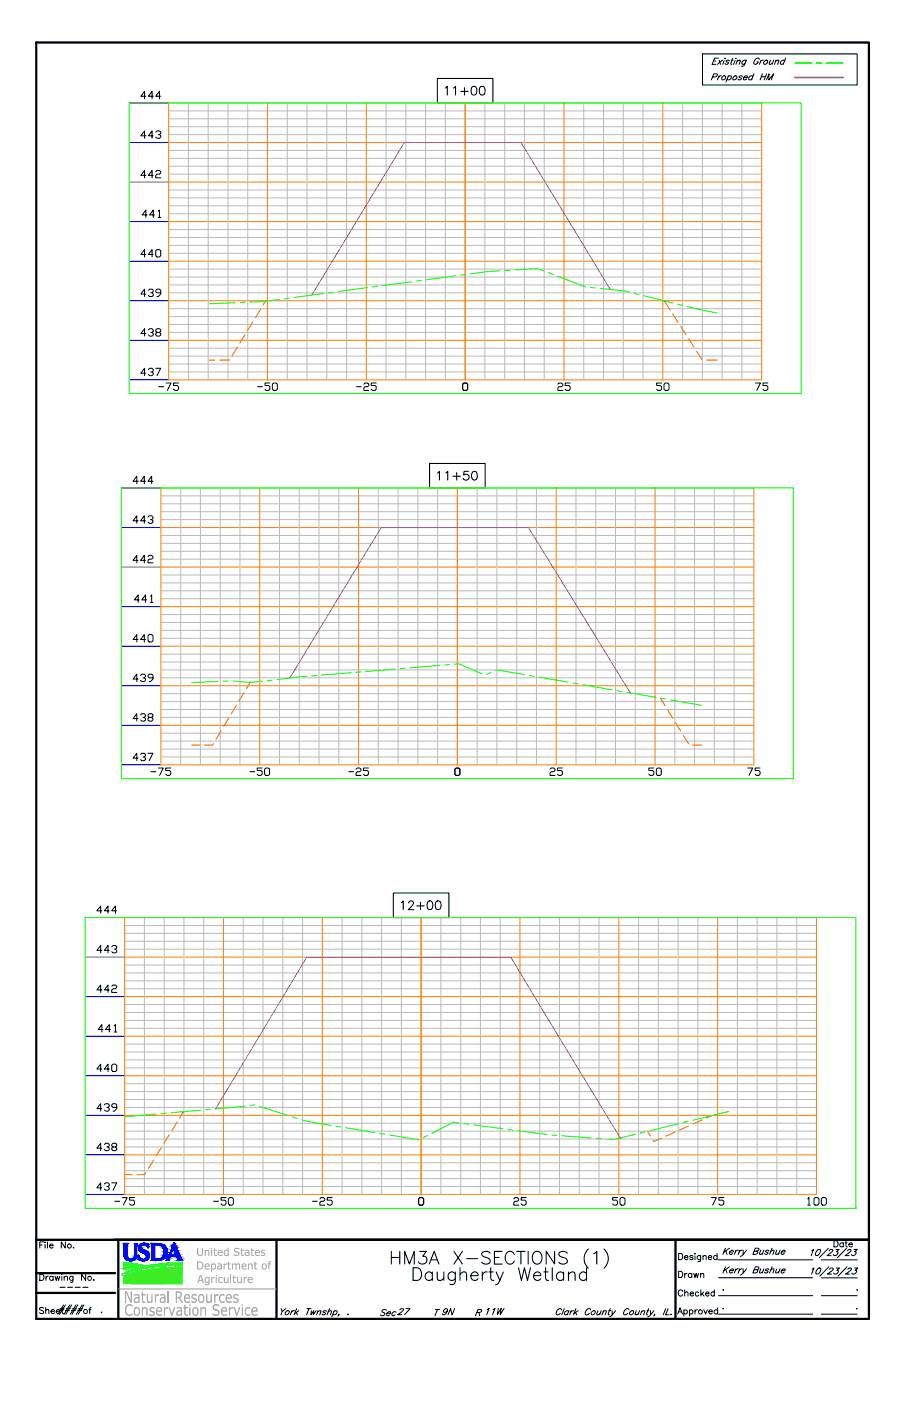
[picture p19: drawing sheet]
<svg xmlns="http://www.w3.org/2000/svg" width="279mm" height="432mm" viewBox="0 0 279 432" stroke-linecap="round" stroke-linejoin="round" font-family="sans-serif">
<defs><g id="words">
<text font-size="9.7" x="119.4" y="392">HM3A X-SECTIONS (1)</text>
<text font-size="8.9" x="126.2" y="397.1">Daugherty Wetland</text>
<g font-size="5.9" fill="#989898">
<text x="38.2" y="401.5">Natural Resources</text>
<text x="38.3" y="405.5">Conservation Service</text>
</g>
<text font-size="5.9" x="16.8" y="406.2">####</text>
<g font-size="5.1">
<text x="255.9" y="385.6">Date</text>
<text x="208.1" y="395.1">Drawn</text>
<text x="135.3" y="406.6">9N</text>
</g>
<g font-size="4.7">
<text x="208.1" y="400.5">Checked</text>
<text x="116" y="406.6">Sec T R</text>
<text x="121.4" y="406.2">27</text>
<text x="148.9" y="406.2">11W</text>
</g>
<g font-size="4.1" fill="#989898">
<text x="60.5" y="387.1">United States</text>
<text x="60.5" y="391.3">Department of</text>
<text x="60.8" y="395.4">Agriculture</text>
</g>
<g font-size="2.5">
<text x="17.1" y="397.8">----</text>
<text x="221.7" y="398.8">.</text>
<text x="263" y="398.8">.</text>
<text x="221.7" y="404.5">.</text>
</g>
</g></defs>
<!-- layer: 1.C3d.Sect -->
<g fill="none" stroke="#000" stroke-width=".33">
<path d="M134.9 24.2h17.1v7.5h-17.1zM137.3 27.1l.6-.5v2.7M139.8 27.1l.7-.5v2.7M142.1 28.2h2.3M143.2 27v2.3M145.6 26.7a.89 .89 0 0 1 1.3 .4 1.35 1.35 0 0 1-.9 2.2 1.45 1.45 0 0 1-.6-2.2zM148.2 26.7a.86 .86 0 0 1 1.3 .4 1.35 1.35 0 0 1-.9 2.2 1.69 1.69 0 0 1-.4-2.6zM132.5 142.8h17.1v7.6h-17.1zM134.9 145.8l.6-.5v2.7M137.4 145.8l.7-.5v2.7M139.7 146.8h2.3M140.8 145.6v2.4"/>
<path d="M144.4 145.3h-1.3l-.1 1.1a.95 .95 0 0 1 1.4 0 .95 .95 0 0 1-.1 1.4 .95 .95 0 0 1-1.4-.4M145.8 145.4a.86 .86 0 0 1 1.3 .4 1.35 1.35 0 0 1-.9 2.2 1.7 1.7 0 0 1-.4-2.6zM121.3 275.2h17.2v7.6h-17.2zM123.7 278.2l.6-.5v2.7M126 278.3l.5-.6h.5l.4 .3a.85 .85 0 0 1-.2 1.1l-1.3 1.3h1.7M128.5 279.2h2.3M129.7 278.1v2.3M132.1 277.8a.85 .85 0 0 1 1.2 .4 1.36 1.36 0 0 1-.8 2.2 1.45 1.45 0 0 1-.7-2.2zM134.6 277.8a.86 .86 0 0 1 1.3 .4 1.35 1.35 0 0 1-.9 2.2 1.69 1.69 0 0 1-.4-2.6z"/>
</g>
<g fill="none" stroke="#00f" stroke-width=".31">
<path d="M39.8 31.7h12.2M39.8 56.1h12.2M39.8 43.9h12.2M39.8 68.3h12.2M39.8 92.7h12.2M39.8 80.5h12.2M39.8 117.1h12.2M39.8 104.9h12.2M37.4 150.4h12.2M37.4 174.8h12.2M37.4 162.6h12.2M37.4 199.2h12.2"/>
<path d="M37.4 187h12.2M37.4 211.4h12.2M37.4 235.7h12.2M37.4 223.5h12.2M26.3 295h12.1M26.3 282.8h12.1M26.3 319.4h12.1M26.3 307.2h12.1M26.3 331.6h12.1M26.3 355.9h12.1M26.3 343.8h12.1M26.3 368.1h12.1"/>
</g>
<g fill="none" stroke="#ff7f00" stroke-width=".31">
<path d="M52 31.7h182.9v85.4h-182.9zM82.5 31.7v85.4M113 31.7v85.4M143.4 31.7v85.4M173.9 31.7v85.4M204.4 31.7v85.4M52 56.1h182.9M52 43.9h182.9M52 68.3h182.9M52 92.7h182.9M52 80.5h182.9M52 104.9h182.9"/>
<path d="M49.6 150.4h182.9v85.3h-182.9zM80.1 150.4v85.3M110.6 150.4v85.3M141.1 150.4v85.3M171.5 150.4v85.3M202 150.4v85.3M49.6 174.8h182.9M49.6 162.6h182.9M49.6 199.2h182.9M49.6 187h182.9M49.6 211.4h182.9M49.6 223.5h182.9"/>
<path d="M38.4 282.8h213.4v85.3h-213.4zM38.4 295h213.4M68.9 282.8v85.3M99.4 282.8v85.3M129.9 282.8v85.3M160.4 282.8v85.3M190.8 282.8v85.3M221.3 282.8v85.3M38.4 319.4h213.4M38.4 307.2h213.4M38.4 331.6h213.4M38.4 355.9h213.4"/>
<path d="M38.4 343.8h213.4"/>
</g>
<g fill="none" stroke="#bababa" stroke-width=".31">
<path d="M52 39.1h182.9M52 36.6h182.9M52 34.2h182.9M58.1 31.7v85.4M64.2 31.7v85.4M70.3 31.7v85.4M76.4 31.7v85.4M88.6 31.7v85.4M94.7 31.7v85.4M100.8 31.7v85.4M106.9 31.7v85.4M119.1 31.7v85.4"/>
<path d="M125.2 31.7v85.4M131.3 31.7v85.4M137.4 31.7v85.4M149.5 31.7v85.4M155.6 31.7v85.4M161.7 31.7v85.4M167.8 31.7v85.4M180 31.7v85.4M186.1 31.7v85.4M192.2 31.7v85.4M198.3 31.7v85.4M210.5 31.7v85.4"/>
<path d="M216.6 31.7v85.4M222.7 31.7v85.4M228.8 31.7v85.4M52 58.6h182.9M52 53.7h182.9M52 51.2h182.9M52 48.8h182.9M52 46.4h182.9M52 41.5h182.9M52 78.1h182.9M52 75.6h182.9M52 73.2h182.9"/>
<path d="M52 70.8h182.9M52 65.9h182.9M52 63.4h182.9M52 61h182.9M52 97.6h182.9M52 95.1h182.9M52 90.3h182.9M52 87.8h182.9M52 85.4h182.9M52 82.9h182.9M52 114.6h182.9M52 112.2h182.9"/>
<path d="M52 109.8h182.9M52 107.3h182.9M52 102.4h182.9M52 100h182.9M49.6 157.7h182.9M49.6 155.3h182.9M49.6 152.8h182.9M55.7 150.4v85.3M61.8 150.4v85.3M67.9 150.4v85.3M74 150.4v85.3M86.2 150.4v85.3"/>
<path d="M92.3 150.4v85.3M98.4 150.4v85.3M104.5 150.4v85.3M116.7 150.4v85.3M122.8 150.4v85.3M128.9 150.4v85.3M135 150.4v85.3M147.1 150.4v85.3M153.2 150.4v85.3M159.3 150.4v85.3M165.4 150.4v85.3M177.6 150.4v85.3"/>
<path d="M183.7 150.4v85.3M189.8 150.4v85.3M195.9 150.4v85.3M208.1 150.4v85.3M214.2 150.4v85.3M220.3 150.4v85.3M226.4 150.4v85.3M49.6 179.7h182.9M49.6 177.2h182.9M49.6 172.3h182.9M49.6 169.9h182.9M49.6 167.5h182.9"/>
<path d="M49.6 165h182.9M49.6 160.2h182.9M49.6 196.7h182.9M49.6 194.3h182.9M49.6 191.8h182.9M49.6 189.4h182.9M49.6 184.5h182.9M49.6 182.1h182.9M49.6 218.7h182.9M49.6 216.2h182.9M49.6 213.8h182.9M49.6 208.9h182.9"/>
<path d="M49.6 206.5h182.9M49.6 204h182.9M49.6 201.6h182.9M49.6 233.3h182.9M49.6 230.9h182.9M49.6 228.4h182.9M49.6 226h182.9M49.6 221.1h182.9M38.4 299.9h213.4M38.4 297.4h213.4M38.4 292.5h213.4M38.4 290.1h213.4"/>
<path d="M38.4 287.7h213.4M38.4 285.2h213.4M44.5 282.8v85.3M50.6 282.8v85.3M56.7 282.8v85.3M62.8 282.8v85.3M75 282.8v85.3M81.1 282.8v85.3M87.2 282.8v85.3M93.3 282.8v85.3M105.5 282.8v85.3M111.6 282.8v85.3"/>
<path d="M117.7 282.8v85.3M123.8 282.8v85.3M136 282.8v85.3M142.1 282.8v85.3M148.2 282.8v85.3M154.3 282.8v85.3M166.4 282.8v85.3M172.5 282.8v85.3M178.6 282.8v85.3M184.7 282.8v85.3M196.9 282.8v85.3M203 282.8v85.3"/>
<path d="M209.1 282.8v85.3M215.2 282.8v85.3M227.4 282.8v85.3M233.5 282.8v85.3M239.6 282.8v85.3M245.7 282.8v85.3M38.4 316.9h213.4M38.4 314.5h213.4M38.4 312.1h213.4M38.4 309.6h213.4M38.4 304.7h213.4M38.4 302.3h213.4"/>
<path d="M38.4 338.9h213.4M38.4 336.4h213.4M38.4 334h213.4M38.4 329.1h213.4M38.4 326.7h213.4M38.4 324.2h213.4M38.4 321.8h213.4M38.4 358.4h213.4M38.4 353.5h213.4M38.4 351.1h213.4M38.4 348.6h213.4M38.4 346.2h213.4"/>
<path d="M38.4 341.3h213.4M38.4 365.7h213.4M38.4 363.3h213.4M38.4 360.8h213.4"/>
</g>
<g fill="none" stroke="#0f0" stroke-width=".33">
<path d="M39.8 31.7h207.3v89.6h-207.3zM72.5 93.3l-7.9 .3M75.5 93.2h-1.5M86.2 92.3l-5 .6-4.1 .2M89.2 91.9l-1.5 .2M99.8 90.5l-9.1 1.2M102.8 90.1l-1.5 .2M113.4 88.6l-9.1 1.2M116.4 88.2l-1.5 .2M127 86.8l-9.1 1.2M130 86.4l-1.5 .2M140.6 85l-9.1 1.2"/>
<path d="M143.6 84.6l-1.5 .2M154.2 83.5l-3.9 .2-5.2 .7M157.2 83.3l-1.5 .1M158.7 83.2l7.1-.4 1.9 .7M169.2 84l1.4 .6M172 85.1l8.6 3.3M182.1 88.6l1.5 .2M185.1 88.9l7.5 .8 1.5 .4M195.6 90.4l1.5 .4M198.6 91.2l8.9 2.2M208.9 93.8l1.5 .3M211.9 94.5l9.2 2"/>
<path d="M37.4 150.4h207.3v89.6h-207.3zM67.3 210l-8.2 .4M70.3 209.9l-1.5 .1M71.8 209.9l5.2 .4 3.9-.3M84 209.7l-1.5 .2M94.6 208.5l-9.1 1M97.6 208.2l-1.5 .1M108.3 207.3l-9.2 .8M111.3 207.1l-1.5 .1M121.9 206.2l-9.1 .8M125 206l-1.6 .1M135.6 205.1l-9.1 .7"/>
<path d="M138.6 204.8l-1.5 .1M140.1 204.7l1.4-.1 7.2 3.1M151.4 207.3l-1.4 .6M152.8 206.6l.3-.2 8.6 1.5M163.2 208.2l1.5 .3M166.2 208.7l9.1 1.6M176.8 210.5l1.5 .3M179.8 211l9 1.6M190.3 212.9l1.5 .2M193.3 213.4l9 1.5M203.8 215.2l1.5 .3M206.8 215.7l9.6 1.7"/>
<path d="M26.3 282.8h237.7v89.6h-237.7zM48.2 343.3l-9.8 .9M51.2 343.1l-1.5 .1M61.9 342.2l-9.1 .7M64.9 341.9l-1.5 .1M75.5 340.9l-9.1 .9M78.6 340.6l-1.6 .1M80 341l8.8 2.8M90.2 344.2l1.4 .5M93.1 345.1l1.4 .5 7.6 1.2M103.6 347.1l1.5 .2M106.6 347.6l9 1.5"/>
<path d="M117.1 349.3l1.5 .3M120.1 349.8l9 1.5M131.9 350l-1.4 .7M141.5 346.1l-1.6-.2-6.7 3.4M143 346.3l1.5 .2M146 346.7l9.1 1.2M156.6 348.1l1.5 .2M159.7 348.5l9 1.2M170.2 349.8l1.5 .1M173.3 350.1l9.1 .6M183.9 350.8l1.5 .1M195.9 349.6l-6.6 1.6-2.4-.1"/>
<path d="M198.8 348.9l-1.4 .3M209.2 346.4l-8.9 2.1M212.2 345.6l-1.5 .4M224.7 342.6l-11 2.7"/>
</g>
<g fill="none" stroke="#000" stroke-width=".31">
<path d="M45 29.7h-1.6l1.2-1.6v2.3M47.3 29.7h-1.5l1.1-1.6v2.3M49.6 29.7h-1.6l1.2-1.6v2.3M45 54h-1.6l1.2-1.5v2.3M45 41.9h-1.6l1.2-1.5v2.2M47.3 54h-1.5l1.1-1.5v2.3M47.3 41.9h-1.5l1.1-1.5v2.2M48 52.9l.4-.4h.8l.4 .4v.4l-.4 .4h-.8l-.4 .3v.8h1.6M48 40.7l.4-.3h.8l.4 .3v.4l-.4 .4h-.4M49.2 41.5l.4 .4v.4l-.4 .3h-.8l-.4-.3M45 78.4h-1.6l1.2-1.5v2.3M45.4 66.2h-1.6l1.2-1.5v2.3"/>
<path d="M47.3 78.4h-1.5l1.1-1.5v2.3M47.7 66.2h-1.6l1.2-1.5v2.3M48 77.3l.4-.4h.8l.4 .4v1.5l-.4 .4h-.8l-.4-.4zM48.8 65.1l.4-.4v2.3M48.8 67h.8M45 90.6h-1.6l1.2-1.5v2.3M45.8 89.5l.3-.4h.8l.4 .4v.4l-.4 .4h-.4M46.9 90.3l.4 .3v.4l-.4 .4h-.8l-.3-.4M49.6 90.3h-1.2l-.4-.4v-.4l.4-.4h.8l.4 .4v1.1l-.8 .8h-.4M45 115h-1.6l1.2-1.5v2.3M45 102.8h-1.6l1.2-1.5v2.3M45.8 113.9l.3-.4h.8l.4 .4v.4l-.4 .3h-.4"/>
<path d="M45.8 101.7l.3-.4h.8l.4 .4v.4l-.4 .3h-.4M46.9 114.6l.4 .4v.4l-.4 .4h-.8l-.3-.4M46.9 102.4l.4 .4v.4l-.4 .4h-.8l-.3-.4M48 113.5h1.6l-1.2 2.3M48.4 102.4l-.4-.3v-.4l.4-.4h.8l.4 .4v.4l-.4 .3h-.8l-.4 .4v.4l.4 .4h.8l.4-.4v-.4l-.4-.4M48.9 119.2h1.6M51.2 118.1h1.5l-1.1 2.2M55.1 118.1h-1.6v.7h1.2l.4 .4v.8l-.4 .3h-.8l-.4-.3M79.4 119.2h1.5M83.2 118.1h-1.5v.7h1.2l.3 .4v.8l-.3 .3h-.8l-.4-.3M84 118.4l.4-.3h.7l.4 .3v1.6l-.4 .3h-.7l-.4-.3zM109.9 119.2h1.5"/>
<path d="M112.2 118.4l.4-.3h.7l.4 .3v.4l-.4 .4h-.7l-.4 .4v.7h1.5M116 118.1h-1.5v.7h1.2l.3 .4v.8l-.3 .3h-.8l-.4-.3M142.7 118.4l.3-.3h.8l.4 .3v1.6l-.4 .3h-.8l-.3-.3zM172 118.4l.4-.3h.8l.4 .3v.4l-.4 .4h-.8l-.4 .4v.7h1.6M175.8 118.1h-1.5v.7h1.2l.3 .4v.8l-.3 .3h-.8l-.4-.3M204 118.1h-1.5v.7h1.1l.4 .4v.8l-.4 .3h-.7l-.4-.3M204.8 118.4l.4-.3h.7l.4 .3v1.6l-.4 .3h-.7l-.4-.3zM233 118.1h1.5l-1.1 2.2M236.8 118.1h-1.5v.7h1.1l.4 .4v.8l-.4 .3h-.7l-.4-.3M42.6 148.3h-1.6l1.2-1.5v2.3M44.9 148.3h-1.5l1.1-1.5v2.3M45.6 159.4l.4-.4h.8l.4 .4v.3l-.4 .5h-.4"/>
<path d="M47.2 148.3h-1.6l1.2-1.5v2.3M42.6 172.7h-1.6l1.2-1.5v2.3M42.6 160.5h-1.6l1.2-1.5v2.3M44.9 172.7h-1.5l1.1-1.5v2.3M44.9 160.5h-1.5l1.1-1.5v2.3M45.6 171.6l.4-.4h.8l.4 .4v.3l-.4 .4h-.8l-.4 .4v.8h1.6M46.8 160.2l.4 .3v.4l-.4 .4h-.8l-.4-.4M42.6 197.1h-1.6l1.2-1.5v2.3M43 184.9h-1.6l1.2-1.5v2.3M44.9 197.1h-1.5l1.1-1.5v2.3M45.3 184.9h-1.6l1.2-1.5v2.3M46 195.6h.8l.4 .4v1.5l-.4 .4h-.8l-.4-.4v-1.5z"/>
<path d="M46.4 183.8l.4-.4v2.3M46.4 185.7h.8M42.6 209.3h-1.6l1.2-1.5v2.3M43.4 208.1l.3-.3h.8l.4 .3v.4l-.4 .4h-.4M44.5 208.9l.4 .4v.4l-.4 .4h-.8l-.3-.4M47.2 208.9h-1.2l-.4-.4v-.4l.4-.3h.8l.4 .3v1.2l-.8 .8h-.4M42.6 233.7h-1.6l1.2-1.5v2.2M42.6 221.5h-1.6l1.2-1.5v2.2M43.4 232.5l.3-.3h.8l.4 .3v.4l-.4 .4h-.4M43.4 220.3l.3-.3h.8l.4 .3v.4l-.4 .4h-.4M44.5 233.3l.4 .4v.4l-.4 .3h-.8l-.3-.3M44.5 221.1l.4 .4v.4l-.4 .3h-.8l-.3-.3"/>
<path d="M45.6 232.2h1.6l-1.2 2.2M46 221.1l-.4-.4v-.4l.4-.3h.8l.4 .3v.4l-.4 .4h-.8l-.4 .4v.4l.4 .3h.8l.4-.3v-.4l-.4-.4M46.5 237.9h1.6M48.8 236.7h1.5l-1.1 2.3M52.7 236.7h-1.6v.8h1.2l.4 .4v.7l-.4 .4h-.8l-.4-.4M77 237.9h1.6M80.9 236.7h-1.6v.8h1.2l.4 .4v.7l-.4 .4h-.8l-.4-.4M81.6 237.1l.4-.4h.8l.3 .4v1.5l-.3 .4h-.8l-.4-.4zM107.5 237.9h1.5M109.8 237.1l.4-.4h.7l.4 .4v.4l-.4 .4h-.7l-.4 .4v.7h1.5M113.6 236.7h-1.5v.8h1.2l.3 .4v.7l-.3 .4h-.8l-.4-.4M140.3 237.1l.4-.4h.7l.4 .4v1.5l-.4 .4h-.7l-.4-.4z"/>
<path d="M169.6 237.1l.4-.4h.8l.4 .4v.4l-.4 .4h-.8l-.4 .4v.7h1.6M173.4 236.7h-1.5v.8h1.2l.3 .4v.7l-.3 .4h-.8l-.4-.4M201.6 236.7h-1.5v.8h1.1l.4 .4v.7l-.4 .4h-.7l-.4-.4M202.4 237.1l.4-.4h.8l.3 .4v1.5l-.3 .4h-.8l-.4-.4zM230.6 236.7h1.5l-1.1 2.3M234.4 236.7h-1.5v.8h1.1l.4 .4v.7l-.4 .4h-.7l-.4-.4M31.4 292.9h-1.5l1.1-1.5v2.3M31.4 280.7h-1.5l1.1-1.5v2.3M33.7 292.9h-1.5l1.1-1.5v2.3M33.7 280.7h-1.5l1.1-1.5v2.3M34.5 291.8l.4-.4h.7l.4 .4v.3l-.4 .4h-.4M35.6 292.5l.4 .4v.4l-.4 .4h-.7l-.4-.4"/>
<path d="M36 280.7h-1.5l1.1-1.5v2.3M31.4 305.1h-1.5l1.1-1.5v2.3M31.8 317.3h-1.5l1.1-1.5v2.3M33.7 305.1h-1.5l1.1-1.5v2.3M34.1 317.3h-1.6l1.2-1.5v2.3M34.5 304l.4-.4h.7l.4 .4v.3l-.4 .4h-.7l-.4 .4v.8h1.5M35.2 316.2l.4-.4v2.3M35.2 318.1h.8M31.4 329.5h-1.5l1.1-1.5v2.3M33.7 329.5h-1.5l1.1-1.5v2.3M34.5 328.4l.4-.4h.7l.4 .4v1.5l-.4 .4h-.7l-.4-.4zM31.4 353.9h-1.5l1.1-1.5v2.2"/>
<path d="M31.4 341.7h-1.5l1.1-1.5v2.3M32.2 352.7l.3-.3h.8l.4 .3v.4l-.4 .4h-.3M32.2 340.5l.3-.3h.8l.4 .3v.4l-.4 .4h-.3M33.3 353.5l.4 .4v.4l-.4 .3h-.8l-.3-.3M33.3 341.3l.4 .4v.4l-.4 .4h-.8l-.3-.4M34.9 353.5l-.4-.4v-.4l.4-.3h.7l.4 .3v.4l-.4 .4h-.7l-.4 .4v.4l.4 .3h.7l.4-.3v-.4l-.4-.4M36 341.3h-1.1l-.4-.4v-.4l.4-.3h.7l.4 .3v1.2l-.8 .8h-.3M31.4 366.1h-1.5l1.1-1.5v2.2M32.2 364.9l.3-.3h.8l.4 .3v.4l-.4 .4h-.3M33.3 365.7l.4 .4v.4l-.4 .3h-.8l-.3-.3M34.5 364.6h1.5l-1.1 2.2M35.4 370.2h1.5"/>
<path d="M37.7 369.1h1.5l-1.2 2.3M41.5 369.1h-1.6v.8h1.2l.4 .3v.8l-.4 .4h-.7l-.5-.4M65.9 370.2h1.5M69.7 369.1h-1.6v.8h1.2l.4 .3v.8l-.4 .4h-.8l-.4-.4M70.4 369.5l.4-.4h.8l.4 .4v1.5l-.4 .4h-.8l-.4-.4zM96.4 370.2h1.5M98.6 369.5l.4-.4h.8l.4 .4v.4l-.4 .3h-.8l-.4 .5v.7h1.6M102.4 369.1h-1.5v.8h1.2l.3 .3v.8l-.3 .4h-.8l-.4-.4M129.5 369.1h.7l.4 .4v1.5l-.4 .4h-.7l-.4-.4v-1.5zM158.4 369.5l.4-.4h.8l.3 .4v.4l-.3 .3h-.8l-.4 .5v.7h1.5M162.3 369.1h-1.6v.8h1.2l.4 .3v.8l-.4 .4h-.8l-.4-.4M190.4 369.1h-1.5v.8h1.2l.3 .3v.8l-.3 .4h-.8l-.4-.4"/>
<path d="M191.2 369.5l.4-.4h.7l.4 .4v1.5l-.4 .4h-.7l-.4-.4zM219.4 369.1h1.5l-1.1 2.3M223.2 369.1h-1.5v.8h1.1l.4 .3v.8l-.4 .4h-.7l-.4-.4M249.1 369.5l.4-.4v2.3M249.1 371.4h.8M251.4 369.1h.8l.4 .4v1.5l-.4 .4h-.8l-.4-.4v-1.5zM253.3 369.5l.4-.4h.8l.3 .4v1.5l-.3 .4h-.8l-.4-.4z"/>
</g>
<g fill="none" stroke="#f00" stroke-width=".31">
<path d="M77.9 99.2l-1.5 2.6M80.3 95.3l-1.5 2.6M82 92.6l-.9 1.4M204.9 92.8l1.7 2.7M207.5 96.8l1.6 2.5M64.6 111h1.6M70.8 110.9l-3 .1M73.2 107l-1.6 2.6M75.6 103.1l-1.6 2.6M209.9 100.6l1.7 2.5M212.4 104.4l1.6 2.6M214.8 108.3l1.7 2.6"/>
<path d="M217.9 111h3.2M72.9 217.4l-1.6 2.6M75.3 213.5l-1.6 2.6M77.3 210.1l-1.3 2.1M203.7 215.2l1.4 2.3M205.9 218.8l1.6 2.6M59.1 229.6h2.5M65.8 229.2l-.3 .4h-2.4M68.2 225.2l-1.6 2.7M70.5 221.3l-1.5 2.6M208.3 222.7l1.6 2.6M210.7 226.6l1.6 2.6"/>
<path d="M213.6 229.6h2.8M47.4 357.5l-1.6 2.6M49.8 353.6l-1.6 2.6M52.2 349.8l-1.6 2.6M54.6 345.9l-1.6 2.6M56.6 342.6l-1.2 2M199.7 348.7l.9 1.4M204 350.8l-2.4 1-.2-.3M208.1 348.9l-2.7 1.3M212.3 347l-2.8 1.3M216.5 345.2l-2.8 1.2M219.4 343.9l-1.5 .7"/>
<path d="M38.4 362h2.4M45 361.4l-.4 .6h-2.3"/>
</g>
<path d="M188.2 89.2l-27.5-45.3h-36l-28.6 47M89.4 209l28.2-46.4h45.4l31.4 51M66.5 341.8l28.1-46.8h62.9l33.8 55.7" fill="none" stroke="#f0f" stroke-width=".33"/>
<!-- layer: 4.Tblk.Brdr.Line -->
<path d="M11.2 13.1h256.8v393.4h-256.8zM11.2 382.1h256.8M11.2 398.5h24.3M11.2 392.4h24.3M36.5 382.1v24.4M85.3 382.1v24.4M208.3 382.1v24.4" fill="none" stroke="#000" stroke-width=".69"/>
<!-- layer: 4.Tblk.Text -->
<g fill="none" stroke="#000" stroke-width=".31">
<path d="M12.3 392.7h.6a1.01 1.01 0 0 1 .7 1 1.01 1.01 0 0 1-.7 .9h-.6zM12.3 383.7h.7M13.5 382.8h-1.2v1.9M13.9 382.8v.2zM13.9 383.5v1.2M14.2 393.4v1.2M14.6 382.8v1.9M14.9 393.4l-.4 .1-.3 .4M15.3 383.9h1.1a.61 .61 0 0 0-.9-.3 .61 .61 0 0 0-.2 .8 .61 .61 0 0 0 .9 .2l.2-.2M16.4 393.6a.61 .61 0 0 0-.9-.1 .61 .61 0 0 0 0 .9 .61 .61 0 0 0 .9-.1M16.4 393.4v1.2M17 393.4l.4 1.2 .3-1.2 .4 1.2 .3-1.2"/>
<path d="M19.1 392.7v.2zM19.1 393.5v1.1M19.8 393.7l.4-.3 .5 .1 .1 1.1M19.8 393.4v1.2M20.2 382.8v1.9l-1.3-1.9v1.9M22.5 393.4l-.1 1.7-.7 .1M22.5 393.6a.61 .61 0 0 0-.9-.1 .61 .61 0 0 0 0 .9 .61 .61 0 0 0 .9-.1M22.6 384.6h.2zM26.4 392.7v1.9l-1.2-1.9v1.9M28.9 394.4v.2zM209.3 386.3h.6a1.01 1.01 0 0 1 .7 1 1.01 1.01 0 0 1-.7 .9h-.6zM211.1 387.5h1.1a.61 .61 0 0 0-.7-.5 .61 .61 0 0 0-.5 .6 .61 .61 0 0 0 .5 .6l.7-.2"/>
<path d="M213.7 387.2l-.4-.3-.6 .3 .9 .5v.4l-.5 .1-.4-.2M214.3 386.3v.2zM214.3 387.1v1.1M216.1 386.9l-.2 1.8-.6 .1M216.1 387.2a.61 .61 0 0 0-.9-.1 .61 .61 0 0 0 0 1 .61 .61 0 0 0 .9-.1M216.8 387.3l.4-.4 .5 .2 .1 1.1M216.8 386.9v1.3M218.4 387.5h1.1a.53 .53 0 0 0-.5-.6 .53 .53 0 0 0-.6 .6l.1 .5 .4 .2 .6-.2M221.1 387.2a.61 .61 0 0 0-.9-.1 .61 .61 0 0 0 0 1 .61 .61 0 0 0 .9-.1M221.1 386.3v1.9M221.6 399.3h29M221.6 393.8h29"/>
<path d="M221.6 388.3h29M253.3 399.3h11.1M253.3 393.9h11.1M253.3 388.3h11M13.5 403.2l-.5-.2-.8 .2 .1 .4 1.1 .5-.1 .7-.7 .1-.4-.3M14.1 404l.4-.4 .5 .1 .1 1.2M14.1 403v1.9M209 405l.7-1.9 .8 1.9M209.3 404.3h.9M210.9 404a.59 .59 0 0 1 .9-.1 .59 .59 0 0 1 0 .9 .59 .59 0 0 1-.9-.1M210.9 403.7v1.9M212.6 404a.61 .61 0 0 1 .9-.1 .61 .61 0 0 1 0 .9 .61 .61 0 0 1-.9-.1"/>
<path d="M212.6 403.7v1.9M214.3 403.7v1.3M215.1 403.7l-.5 .1-.3 .5M217 403.7l.6 1.3 .5-1.3M218.6 404.3h1.1a.61 .61 0 0 0-.7-.5 .61 .61 0 0 0-.5 .6 .61 .61 0 0 0 .5 .6l.7-.3M221.3 404a.61 .61 0 0 0-.9-.1 .61 .61 0 0 0 0 .9 .61 .61 0 0 0 .9-.1M221.6 405h29M253.3 405h11"/>
<circle cx="21.4" cy="384" r=".63"/>
<circle cx="27.6" cy="394" r=".61"/>
<circle cx="216" cy="404.3" r=".64"/>
</g>
<!-- layer: 2.Text.Note -->
<g fill="none" stroke="#000" stroke-width=".31">
<path d="M223.7 384.7l-.8 1.9M223.7 390.4l-.8 2M223.8 385.5l.4 1.1M223.8 391.3l.4 1.1M225 384.7l-1.8 1.3M225 390.4l-1.8 1.3M225 385.9h1.1l.1-.4a.74 .74 0 0 0-1 .1 .74 .74 0 0 0 0 1l.7-.3M225 391.6h1.1l.1-.3a.74 .74 0 0 0-1 .1 .74 .74 0 0 0 0 1l.7-.3M227 385.3l-.5 1.3M227 391.1l-.5 1.3M227.7 385.3l-.9 .6M227.7 391.1l-.9 .5"/>
<path d="M228.1 385.3l-.5 1.3M228.1 391.1l-.5 1.3M228.9 385.3l-1 .6M228.9 391.1l-1 .5M229.2 385.3v1.3l1.1-1.3M229.2 391.1v1.3l1.1-1.3M229.2 386.6l-.9 .6M229.2 392.4l-.9 .6M232.6 385.6l1.1-.1 .4-.4-.1-.3-1.1-.1-.7 1.9 1.2-.2 .3-.4-.3-.4M232.6 391.3h1.1l.4-.5-.1-.3-1.1-.1-.7 2 1.2-.2 .3-.5-.3-.4M234.6 385.3l-.4 1.2 .4 .1 .6-.3M234.6 391.1l-.4 1.1 .4 .2 .6-.4"/>
<path d="M235.6 385.3l-.6 1.3M235.6 391.1l-.6 1.3M237.1 385.6l-.3-.3-.5 .1-.2 .4 .7 .3v.2l-.5 .3-.5-.3M237.1 391.3l-.3-.2-.5 .1-.2 .3 .7 .3v.2l-.5 .4-.5-.3M237.7 385.7l.6-.4 .4 .1-.4 1.2M237.7 391.4l.6-.3 .4 .1-.4 1.2M238.1 384.7l-.8 1.9M238.1 390.4l-.8 2M239.6 385.3l-.4 1.2 .4 .1 .6-.3M239.6 391.1l-.4 1.1 .4 .2 .6-.4M240.6 385.3l-.6 1.3M240.6 391.1l-.6 1.3"/>
<path d="M241 385.9h1.1v-.4a.74 .74 0 0 0-1 .1 .74 .74 0 0 0 0 1l.8-.3M241 391.6h1.1v-.3a.74 .74 0 0 0-1 .1 .74 .74 0 0 0 0 1l.8-.3M250.3 385.4l.6-.3-.7 1.9M250.4 391.2l.6-.4-.7 1.9M252.1 391.2l.3-.3h.7a1.27 1.27 0 0 1-1.4 1.7v-.7zM252.2 385.2h.8a1.27 1.27 0 0 1-1.5 1.7v-.8zM255.5 384.7l-2.8 2.9M255.6 390.4l-2.8 2.9M255.9 391.3a.58 .58 0 0 1 .5-.5 .58 .58 0 0 1 .5 .4l-1.7 1.5h1.2M257.9 390.8h1l-.8 .7h.2a.73 .73 0 0 1-.2 1 .73 .73 0 0 1-1-.1M261.1 384.7l-2.8 2.9M261.2 390.4l-2.8 2.9"/>
<path d="M261.5 391.3a.58 .58 0 0 1 .5-.5 .58 .58 0 0 1 .6 .4l-1.8 1.5h1.2M263.5 390.8h1l-.8 .7h.3a.75 .75 0 0 1-.3 1 .75 .75 0 0 1-1-.1M31.2 404.5h.2zM90.8 404l-.5 .1-.5 .4M91.4 404.5l.3 .7M91.5 403.3l-.8 1.9M92.1 404l-1.2 .9M94.6 403.3h1.3M95.3 403.3l-.8 1.9M96 404l-.1 1.2 .9-1.2-.2 1.2 .9-1.2M98 404.3l.6-.3 .4 .1-.4 1.1M98.1 404l-.5 1.2"/>
<path d="M100.6 404.2l-.2-.2-.8 .2v.2l.8 .3-.2 .5h-.6l-.2-.2M101.2 404.3l.6-.3 .4 .1-.3 1.1M101.6 403.3l-.7 1.9M103 404.2l.7-.2a.72 .72 0 0 1 0 1 .72 .72 0 0 1-1 0M103.1 404l-.8 1.8M104.6 405.2l-.4 .4M107.2 405.2l.1-.2zM173.2 403.8a.79 .79 0 0 0-.9-.5 .79 .79 0 0 0-.6 .8l-.1 1.1h.5l.7-.4M174 403.3l-.8 1.9M175.3 404.2a.73 .73 0 0 0-1 0 .73 .73 0 0 0 0 1l.8-.2M175.5 404l-.6 1.2M176.2 404l-.5 1.2"/>
<path d="M176.9 404l-.5 .1-.4 .4M177.5 404.5l.3 .7M177.6 403.3l-.7 1.9M178.3 404l-1.3 .9M182.1 403.8a.77 .77 0 0 0-.8-.5 .77 .77 0 0 0-.6 .8l-.2 .4 .1 .7h.5l.6-.4M182.6 404.2l.7-.2a.7 .7 0 0 1 0 1 .7 .7 0 0 1-1 0zM184.4 404l-.4 1.2h.5l.6-.3M185.4 404l-.5 1.2M186 404.3l.6-.3 .4 .1-.4 1.1M186.2 404l-.6 1.2M187.7 404h.6M188.2 403.3l-.6 1.6v.3h.3"/>
<path d="M188.8 404v1.2l1.1-1.2M188.8 405.2l-.9 .6M194 403.8a.77 .77 0 0 0-.9-.5 .77 .77 0 0 0-.6 .8l-.1 1.1h.5l.7-.4M194.4 404.2l.8-.2a.72 .72 0 0 1-.1 1 .72 .72 0 0 1-1 0zM196.2 404l-.3 1.2h.4l.6-.3M197.3 404l-.6 1.2M197.8 404.3l.6-.3 .4 .1-.3 1.1M198 404l-.5 1.2M199.5 404h.6M200.1 403.3l-.7 1.6v.3h.3M200.6 404v1.2l1.1-1.2M200.6 405.2l-.9 .6"/>
<path d="M201.9 405.2l-.3 .4M205.3 403.3l-.8 1.9M206 403.3l-.7 1.9h1M206.8 405.2l.2-.2zM264.1 403.3h.2z"/>
</g>
<!-- layer: 4.Tblk.Logo -->
<path d="M36.5 397.3h48.8" fill="none" stroke="#989898" stroke-width=".31"/>
<g fill="#00f" stroke="#00f" stroke-width=".31">
<path d="M38 383.3h1.5z"/>
<path d="M38.3 383.7v.4z"/>
<path d="M39.3 383.7v.4z"/>
<path d="M41.7 383.7v.4z"/>
<path d="M42.2 383.7v.4z"/>
<path d="M38.3 384.1v2.2z"/>
<path d="M39.3 384.1v2.2z"/>
<path d="M41.7 384.1v2.2z"/>
<path d="M42.2 384.1l-.1 2.2z"/>
<path d="M38.3 386.3v.4z"/>
<path d="M39.3 386.3v.4z"/>
<path d="M41.7 386.3v.4z"/>
<path d="M42.1 386.3v.4z"/>
<path d="M38.3 386.7v.2z"/>
<path d="M39.3 386.7v.2z"/>
<path d="M41.7 386.7v.2z"/>
<path d="M42.1 386.7v.2z"/>
<path d="M40.8 388.1h.1z"/>
<path d="M38.9 388.2l.2 .1z"/>
<path d="M41.6 388.2l-.1 .1z"/>
<path d="M39.4 388.5h.2z"/>
<path d="M41 388.5h.2z"/>
<path d="M39.6 388.5h.2z"/>
<path d="M40.8 388.5h.2z"/>
<path d="M39.8 388.5l.2 .1z"/>
<path d="M40.6 388.6l.2-.1z"/>
<path d="M40.1 388.6h.3zM40.4 388.6h.2z"/>
</g>
<g fill="#0037dd" stroke="#0037dd" stroke-width=".31">
<path d="M44.4 383.2h.2z"/>
<path d="M46.6 383.3h.5z"/>
<path d="M38 383.3h1.5z"/>
<path d="M38.2 383.4h1.2z"/>
<path d="M44 386.2h1.9z"/>
<path d="M48.7 388.1h1.6z"/>
<path d="M44.3 388.2h1.2z"/>
<path d="M39.1 388.3h2.4z"/>
<path d="M39.4 388.5h1.8z"/>
<path d="M46.6 388.5h.9z"/>
<path d="M55.7 388.5h.6z"/>
<path d="M54.7 388.5h.4z"/>
<path d="M39.8 388.5h1z"/>
<path d="M44.4 383.2h.3zM44.3 383.2h.4z"/>
<path d="M44.3 383.2h.5zM44.2 383.2h.6z"/>
<path d="M44.2 383.2h.7zM44 383.2h.9z"/>
<path d="M44 383.2l1 .1zM43.9 383.3h1.1z"/>
<path d="M46.6 383.3h1.4zM46.6 383.3h1.4z"/>
<path d="M46.6 383.3h2.1zM46.6 383.3h2.1z"/>
<path d="M41.5 383.3h.9zM41.5 383.3h.9z"/>
<path d="M38 383.3h1.5zM38 383.3h1.5z"/>
<path d="M38 383.3h1.5zM38 383.3h1.5z"/>
<path d="M46.6 383.3h2.2zM46.6 383.3h2.2z"/>
<path d="M43.9 383.3h1.2zM43.8 383.3h1.3z"/>
<path d="M38 383.3h1.5zM38 383.3h1.5z"/>
<path d="M41.5 383.3h.9zM41.5 383.3h.9zM41.5 383.3h.9zM41.5 383.3h.9z"/>
<path d="M38 383.3h1.5zM38 383.3h1.5zM38 383.3h1.5zM38 383.3h1.5z"/>
<path d="M41.5 383.3h.9zM41.5 383.3h.9z"/>
<path d="M46.6 383.3h2.6zM46.6 383.3h2.6z"/>
<path d="M43.8 383.3h1.4zM43.8 383.3h1.4z"/>
<path d="M38 383.3h1.5zM38 383.3h1.5z"/>
<path d="M38.1 383.3h1.4zM38.1 383.3h1.4zM38.1 383.3h1.4zM38.1 383.3h1.4z"/>
<path d="M46.6 383.3h2.7zM46.6 383.3h2.7z"/>
<path d="M41.5 383.3h.9zM41.5 383.3h.8z"/>
<path d="M41.5 383.3h.8zM41.5 383.3h.8z"/>
<path d="M43.8 383.3h1.6zM43.6 383.3h1.8z"/>
<path d="M38.1 383.3h1.4zM38.1 383.3h1.3z"/>
<path d="M41.6 383.3h.7zM41.6 383.3h.7z"/>
<path d="M38.1 383.3h1.3zM38.1 383.3h1.3z"/>
<path d="M43.6 383.3l1.8 .1zM43.6 383.3l1.8 .1z"/>
<path d="M46.7 383.3l2.9 .1zM46.7 383.3l2.9 .1z"/>
<path d="M41.6 383.3h.7zM41.6 383.3l.7 .1z"/>
<path d="M46.7 383.4h3zM46.7 383.4h3z"/>
<path d="M38.2 383.3h1.2zM38.2 383.3l1.2 .1zM38.2 383.4h1.2z"/>
<path d="M43.6 383.4h1.9zM43.5 383.4h2z"/>
<path d="M41.6 383.4h.7zM41.6 383.4h.6zM41.7 383.4h.5zM41.7 383.4h.5z"/>
<path d="M43.5 383.4h2.1zM43.5 383.4h2.1z"/>
<path d="M38.2 383.4h1.2zM38.2 383.4h1.1z"/>
<path d="M38.2 383.4l1.1 .1zM38.2 383.4l1.1 .1z"/>
<path d="M41.7 383.4l.5 .1zM41.7 383.4l.5 .1z"/>
<path d="M46.7 383.4l3.2 .1zM46.7 383.4l3.2 .1zM46.7 383.5h3.2zM46.7 383.5h3.2z"/>
<path d="M43.5 383.4l2.1 .1zM43.4 383.5h2.2z"/>
<path d="M41.7 383.5h.5zM41.7 383.5h.5z"/>
<path d="M38.2 383.5h1.1zM38.2 383.5h1.1zM38.2 383.5h1.1zM38.2 383.5h1.1z"/>
<path d="M41.7 383.5h.5zM41.7 383.5h.5z"/>
<path d="M38.2 383.5h1.1zM38.2 383.5h1.1z"/>
<path d="M43.4 383.5h2.2zM43.4 383.5h2.2z"/>
<path d="M41.7 383.5h.5zM41.7 383.5h.5z"/>
<path d="M38.3 383.5h1zM38.3 383.5h1z"/>
<path d="M46.7 383.5l3.5 .1zM46.7 383.5l3.5 .1z"/>
<path d="M53.7 383.3l.3 .3zM53.7 383.3l.3 .3h-.5z"/>
<path d="M43.3 383.5l2.3 .1zM43.2 383.6h2.4z"/>
<path d="M44.4 383.6h1.2zM44.4 383.6h1.2z"/>
<path d="M43.2 383.6h1.2zM43.2 383.6h1.1z"/>
<path d="M41.7 383.5l.5 .1zM41.7 383.5l.5 .1z"/>
<path d="M46.8 383.6h3.5zM46.8 383.6h3.5z"/>
<path d="M43.2 383.6h1zM43.2 383.6h1.1z"/>
<path d="M43.2 383.6h.9zM43.2 383.6h1z"/>
<path d="M44.5 383.6h1.1zM44.5 383.6h1.1z"/>
<path d="M41.7 383.6l.5 .1zM41.7 383.6l.5 .1z"/>
<path d="M43.2 383.6h.9zM43.2 383.6l.8 .1z"/>
<path d="M44.6 383.6l1 .1zM44.6 383.6l1 .1z"/>
<path d="M53.5 383.6l.5 .1zM53.5 383.6l.5 .1z"/>
<path d="M46.8 383.6l3.6 .1zM46.8 383.6l3.6 .1z"/>
<path d="M46.8 383.7h1.9zM46.8 383.7h.9z"/>
<path d="M43.2 383.7h.8zM43.2 383.7h.8z"/>
<path d="M48.7 383.7h1.7zM48.7 383.7h1.7z"/>
<path d="M44.8 383.7h.8zM44.8 383.7h.8z"/>
<path d="M43.1 383.7h.9zM43.1 383.7h.7z"/>
<path d="M43.1 383.7h.7zM43.1 383.7l.7 .1z"/>
<path d="M49 383.7l1.6 .1zM49 383.7l1.6 .1z"/>
<path d="M44.9 383.7l.7 .1zM44.9 383.7l.7 .1z"/>
<path d="M49.2 383.8h1.4zM49.2 383.8h1.4z"/>
<path d="M53.5 383.7l.5 .1zM53.5 383.7l.5 .1h-.6z"/>
<path d="M43.1 383.8h.7zM43.1 383.8l.6 .1z"/>
<path d="M49.3 383.8l1.4 .1zM49.3 383.8l1.4 .1z"/>
<path d="M45.1 383.8l.5 .1zM45.1 383.8l.5 .1z"/>
<path d="M43 383.9h.7zM43 383.9h.7z"/>
<path d="M43 383.9h.7zM43 383.9h.6z"/>
<path d="M49.4 383.9l1.4 .1zM49.4 383.9l1.4 .1z"/>
<path d="M53.4 383.8l.7 .2zM53.4 383.8l.7 .2h-.7z"/>
<path d="M45.2 383.9l.4 .1zM45.2 383.9l.4 .1z"/>
<path d="M49.7 384h1.2zM49.7 384h1.2z"/>
<path d="M43 383.9h.6zM43 383.9l.6 .1zM42.9 384h.7zM42.9 384h.7z"/>
<path d="M38.3 383.5l1 .6v-.6zM38.3 383.5l1 .6h-1z"/>
<path d="M45.3 384l.3 .1zM45.3 384l.3 .1z"/>
<path d="M42.9 384h.7zM42.9 384l.7 .1z"/>
<path d="M49.7 384l1.3 .2zM49.7 384l1.3 .2z"/>
<path d="M42.8 384.1l.8 .1zM42.8 384.1l.8 .1z"/>
<path d="M49.9 384.2h1.1zM49.9 384.2h1.1z"/>
<path d="M42.8 384.2h.8zM42.8 384.2h.8z"/>
<path d="M53.4 384l.8 .2-.1-.2zM53.4 384l.8 .2h-1z"/>
<path d="M45.4 384.1l.2 .2zM45.4 384.1l.2 .2z"/>
<path d="M45.5 384.3h.1zM45.5 384.3h.1z"/>
<path d="M42.8 384.2l.8 .2v-.2zM42.8 384.2l.8 .2h-.8z"/>
<path d="M49.9 384.2l1.3 .2-.2-.2zM49.9 384.2l1.3 .2h-1.1z"/>
<path d="M42.8 384.4h.8zM42.8 384.4h.8z"/>
<path d="M50.1 384.4h1.1zM50.1 384.4h1.1z"/>
<path d="M53.2 384.2l1.1 .3-.1-.3zM53.2 384.2l1.1 .3h-1.1z"/>
<path d="M45.5 384.3l.1 .2zM45.5 384.3l.1 .2z"/>
<path d="M42.8 384.4l.8 .1zM42.8 384.4l.8 .1zM42.7 384.5h.9zM42.7 384.5h.9z"/>
<path d="M53.2 384.5l1.2 .1zM53.2 384.5l1.2 .1z"/>
<path d="M42.7 384.5l.9 .1zM42.7 384.5l.9 .1z"/>
<path d="M50.1 384.4l1.3 .2-.2-.2zM50.1 384.4l1.3 .2h-1.1z"/>
<path d="M50.3 384.6l1.1 .1zM50.3 384.6l1.1 .1z"/>
<path d="M53.1 384.6l1.4 .1zM53.1 384.6l1.4 .1z"/>
<path d="M42.7 384.6l1 .1zM42.7 384.6l1 .1z"/>
<path d="M42.7 384.7l1 .1zM42.7 384.7l1 .1z"/>
<path d="M53 384.7l1.5 .1zM53 384.7l1.5 .1z"/>
<path d="M42.7 384.8h1.1zM42.7 384.8h1.1z"/>
<path d="M42.8 384.8l1 .1zM42.8 384.8l1 .1z"/>
<path d="M50.3 384.7l1.2 .2-.1-.2zM50.3 384.7l1.2 .2h-1.1zM50.4 384.9h1.1zM50.4 384.9h1.1z"/>
<path d="M53.4 384.8l1.1 .1zM53.4 384.8l1.1 .1z"/>
<path d="M42.8 384.9l1.1 .1zM42.8 384.9l1.1 .1z"/>
<path d="M42.8 385h1.2zM42.8 385h1.2z"/>
<path d="M42.8 385l1.3 .1zM42.8 385l1.3 .1z"/>
<path d="M53.5 384.9l1.1 .2-.1-.2zM53.5 384.9l1.1 .2h-1z"/>
<path d="M50.4 384.9l1.2 .2-.1-.2zM50.4 384.9l1.2 .2h-1.1z"/>
<path d="M42.8 385.1l1.5 .1zM42.8 385.1l1.5 .1z"/>
<path d="M50.5 385.1l1.1 .1zM50.5 385.1l1.1 .1z"/>
<path d="M42.9 385.2h1.4zM42.9 385.2h1.4z"/>
<path d="M42.9 385.2l1.6 .1zM42.9 385.2l1.6 .1z"/>
<path d="M50.5 385.2l1.1 .1zM50.5 385.2l1.1 .1z"/>
<path d="M42.9 385.3h1.8zM42.9 385.3h1.8z"/>
<path d="M53.6 385.1l1.1 .3-.1-.3zM53.6 385.1l1.1 .3h-1z"/>
<path d="M43 385.3l1.8 .1zM43 385.3l1.8 .1z"/>
<path d="M50.6 385.3l1 .1zM50.6 385.3l1 .1z"/>
<path d="M53 384.8l.2 .7 .2-.7zM53 384.8l.2 .7h-.5z"/>
<path d="M43 385.4l2 .1zM43 385.4l2 .1zM43.1 385.5h1.9zM43.1 385.5h1.9z"/>
<path d="M50.6 385.4l1 .1zM50.6 385.4l1 .1z"/>
<path d="M53.7 385.4l1.1 .2-.1-.2zM53.7 385.4l1.1 .2h-1z"/>
<path d="M43.1 385.5l2.1 .1zM43.1 385.5l2.1 .1z"/>
<path d="M43.2 385.6h2.1zM43.2 385.6h2.1z"/>
<path d="M50.6 385.5l1 .1zM50.6 385.5l1 .1z"/>
<path d="M50.6 385.6l1 .1zM50.6 385.6l1 .1z"/>
<path d="M43.2 385.6l2.2 .1zM43.2 385.6l2.2 .1z"/>
<path d="M43.3 385.7l2.2 .1zM43.3 385.7l2.2 .1z"/>
<path d="M43.4 385.8l2.2 .1zM43.4 385.8l2.2 .1z"/>
<path d="M43.5 385.9h2.1zM43.5 385.9h2.1z"/>
<path d="M50.6 385.7l1 .3v-.3zM50.6 385.7l1 .3h-1z"/>
<path d="M43.5 385.9l2.2 .1zM43.5 385.9l2.2 .1z"/>
<path d="M53.8 385.6l1.2 .4-.2-.4zM53.8 385.6l1.2 .4h-1.1z"/>
<path d="M50.6 386h1zM50.6 386h1z"/>
<path d="M43.6 386h2.2zM43.6 386h2.2z"/>
<path d="M43.8 386l2 .1zM43.8 386l2 .1z"/>
<path d="M53.9 386l1.2 .1zM53.9 386l1.2 .1z"/>
<path d="M43.8 386.1l2.1 .1zM43.8 386.1l2.1 .1zM44 386.2h1.9z"/>
<path d="M50.6 386l1 .2v-.2zM50.6 386l1 .2h-1z"/>
<path d="M52.7 385.5l.1 .8 .4-.8zM52.7 385.5l.1 .8h-.4z"/>
<path d="M50.6 386.2l1 .1zM50.6 386.2l1 .1z"/>
<path d="M54 386.1l1.1 .2zM54 386.1l1.1 .2z"/>
<path d="M44 386.2l2 .1zM44 386.2l2 .1z"/>
<path d="M41.7 383.7l.4 2.6 .1-2.6zM41.7 383.7l.4 2.6h-.4z"/>
<path d="M44.3 386.3h1.7zM44.3 386.3h1.7z"/>
<path d="M44.4 386.3l1.6 .1zM44.4 386.3l1.6 .1z"/>
<path d="M50.6 386.3l1 .2v-.2zM50.6 386.3l1 .2h-1z"/>
<path d="M44.5 386.4l1.5 .1zM44.5 386.4l1.5 .1zM44.7 386.5h1.3zM44.7 386.5h1.3z"/>
<path d="M44.7 386.5h1.3zM44.7 386.5h1.3z"/>
<path d="M50.6 386.5h1zM50.6 386.5h1z"/>
<path d="M54 386.3l1.2 .2-.1-.2zM54 386.3l1.2 .2h-1z"/>
<path d="M44.8 386.5l1.2 .1zM44.8 386.5l1.2 .1z"/>
<path d="M52.4 386.3l.3 .4 .1-.4zM52.4 386.3l.3 .4h-.5z"/>
<path d="M50.5 386.5h1.1zM50.5 386.5l1 .2z"/>
<path d="M54.2 386.5l1.1 .2zM54.2 386.5l1.1 .2z"/>
<path d="M52.2 386.7h2zM52.2 386.7h2z"/>
<path d="M44.9 386.6l1.1 .1zM44.9 386.6l1.1 .1z"/>
<path d="M38.3 384.1l1 2.6v-2.6zM38.3 384.1l1 2.6h-1z"/>
<path d="M44.9 386.7h1.1zM44.9 386.7h1.1z"/>
<path d="M52.2 386.7h3.1zM52.2 386.7h3.1z"/>
<path d="M52.2 386.7l3.1 .1zM52.2 386.7l3.1 .1z"/>
<path d="M44.9 386.7l1.1 .1zM44.9 386.7l1.1 .1z"/>
<path d="M50.5 386.7h1zM50.5 386.7l1 .1z"/>
<path d="M50.4 386.8h1.1zM50.4 386.8l1 .1z"/>
<path d="M45 386.8l1.1 .1zM45 386.8l1.1 .1zM45.1 386.9h1zM45.1 386.9h1z"/>
<path d="M38.3 386.7l1 .2v-.2zM38.3 386.7l1 .2h-1z"/>
<path d="M38.3 386.9h1zM38.3 386.9h1z"/>
<path d="M52.1 386.8l3.3 .2-.1-.2zM52.1 386.8l3.3 .2h-3.3z"/>
<path d="M41.7 386.3l.4 .7v-.7zM41.7 386.3l.4 .7h-.4z"/>
<path d="M45.1 386.9l1 .1zM45.1 386.9l1 .1z"/>
<path d="M50.4 386.9l1 .2v-.2zM50.4 386.9l1 .2h-1.1z"/>
<path d="M41.7 387l.4 .1zM41.7 387l.4 .1z"/>
<path d="M52.1 387l3.4 .1zM52.1 387l3.4 .1z"/>
<path d="M38.3 386.9l1 .2v-.2zM38.3 386.9l1 .2h-1z"/>
<path d="M50.3 387.1h1.1zM50.3 387.1h1z"/>
<path d="M38.3 387.1h1zM38.3 387.1h1z"/>
<path d="M45.1 387l1 .1zM45.1 387l1 .1z"/>
<path d="M41.7 387.1h.4zM41.7 387.1h.4z"/>
<path d="M41.7 387.1l.4 .1zM41.7 387.1l.4 .1z"/>
<path d="M45.1 387.1h1zM45.1 387.1l.9 .1z"/>
<path d="M52 387.1h.5zM52 387.1l.5 .1z"/>
<path d="M42.7 387.1l.2 .1zM42.7 387.1l.2 .1z"/>
<path d="M52 387.2h.5zM52 387.2h.5z"/>
<path d="M38.3 387.1l1 .1zM38.3 387.1l1 .1z"/>
<path d="M50.3 387.1l.9 .1 .1-.1zM50.3 387.1l.9 .1h-.9z"/>
<path d="M41.7 387.2l.4 .1zM41.7 387.2l.4 .1zM41.7 387.3h.4zM41.7 387.3h.4z"/>
<path d="M45.1 387.2l.9 .1zM45.1 387.2l.9 .1zM45.1 387.3h.9zM45.1 387.3h.9z"/>
<path d="M38.3 387.2l1 .1zM38.3 387.2l1 .1z"/>
<path d="M50.3 387.2h.9zM50.2 387.3h1z"/>
<path d="M54.4 387.1l1.2 .2-.1-.2zM54.4 387.1l1.2 .2h-1.1z"/>
<path d="M42.7 387.2l.2 .2zM42.7 387.2l.2 .2z"/>
<path d="M50.2 387.3h1zM50.2 387.3l1 .1z"/>
<path d="M41.7 387.3h.4zM41.7 387.3l.4 .1zM41.6 387.4h.5zM41.6 387.4h.5z"/>
<path d="M45.1 387.3h.9zM45.1 387.3l.9 .1z"/>
<path d="M54.5 387.3l1.1 .1zM54.5 387.3l1.1 .1z"/>
<path d="M52 387.2l.4 .2 .1-.2zM52 387.2l.4 .2h-.5z"/>
<path d="M38.3 387.3l1.1 .1zM38.3 387.3l1.1 .1z"/>
<path d="M45.1 387.4h.9zM45.1 387.4h.9z"/>
<path d="M38.4 387.4l1 .1zM38.4 387.4l1 .1z"/>
<path d="M41.6 387.4h.5zM41.6 387.4l.5 .1z"/>
<path d="M50.1 387.4h1.1zM50.1 387.4l1 .1z"/>
<path d="M42.7 387.4l.3 .1zM42.7 387.4l.3 .1z"/>
<path d="M45.1 387.4l.9 .1zM45.1 387.4l.9 .1z"/>
<path d="M50.1 387.5h1zM49.9 387.6h1.1z"/>
<path d="M41.6 387.5h.5zM41.6 387.5l.4 .1z"/>
<path d="M38.4 387.5l1 .1zM38.4 387.5l1 .1z"/>
<path d="M41.5 387.6h.5zM41.5 387.6h.5z"/>
<path d="M45.1 387.5h.9zM45.1 387.5l.8 .1z"/>
<path d="M49.9 387.6h1.1zM49.9 387.6h1.1z"/>
<path d="M38.4 387.6h1.1zM38.4 387.6h1.1z"/>
<path d="M51.9 387.4l.4 .2 .1-.2zM51.9 387.4l.4 .2h-.5z"/>
<path d="M42.7 387.5l.4 .1zM42.7 387.5l.4 .1z"/>
<path d="M45.1 387.6h.8zM45.1 387.6h.8z"/>
<path d="M49.9 387.6h1.1zM49.9 387.6l1 .1z"/>
<path d="M41.5 387.6h.5zM41.5 387.6l.5 .1z"/>
<path d="M38.4 387.6l1.1 .1zM38.4 387.6l1.1 .1z"/>
<path d="M54.5 387.4l1.2 .3-.1-.3zM54.5 387.4l1.2 .3h-1z"/>
<path d="M51.8 387.6h.5zM51.8 387.6l.5 .1z"/>
<path d="M54.7 387.7h1.1zM54.7 387.7h1.1z"/>
<path d="M45.1 387.6h.8zM45.1 387.6l.8 .2z"/>
<path d="M41.4 387.7h.6zM41.4 387.7l.5 .1z"/>
<path d="M38.5 387.7l1 .1zM38.5 387.7l1 .1z"/>
<path d="M45 387.8h.8zM45 387.8h.9z"/>
<path d="M38.5 387.8h1zM38.5 387.8h1z"/>
<path d="M49.8 387.7h1.1zM49.7 387.8h1.1z"/>
<path d="M41.4 387.8h.5zM41.4 387.8h.5z"/>
<path d="M49.7 387.8h1.1zM49.7 387.8h1.1z"/>
<path d="M42.7 387.6l.5 .2zM42.7 387.6l.5 .2h-.5z"/>
<path d="M45 387.8h.8zM45 387.8h.8z"/>
<path d="M41.4 387.8h.5zM41.4 387.8h.5z"/>
<path d="M44.9 387.8h.9zM44.9 387.8h.9z"/>
<path d="M38.5 387.8l1.1 .1zM38.5 387.8l1.1 .1z"/>
<path d="M49.7 387.8h1.1zM49.5 387.9h1.2z"/>
<path d="M44.9 387.8h.9zM44.9 387.8l.9 .1z"/>
<path d="M41.3 387.8h.6zM41.3 387.8l.6 .1z"/>
<path d="M38.6 387.9h1.1zM38.6 387.9h1.1zM38.6 387.9h1.1zM38.6 387.9h1.1z"/>
<path d="M41.2 387.9l.7 .1zM41.2 387.9l.7 .1z"/>
<path d="M49.5 387.9h1.2zM49.3 388h1.3z"/>
<path d="M42.7 387.8l.7 .2zM42.7 387.8l.7 .2h-.7z"/>
<path d="M54.7 387.7l1.1 .3v-.3zM54.7 387.7l1.1 .3h-1z"/>
<path d="M49.3 388h1.3zM49.3 388h1.2z"/>
<path d="M41.2 388h.7zM41.1 388h.7z"/>
<path d="M44.9 387.9h.9zM44.9 387.9l.8 .1z"/>
<path d="M54.8 388h1.1zM54.8 388h1.1z"/>
<path d="M44.8 388h.9zM44.8 388h.9z"/>
<path d="M38.6 387.9l1.2 .1zM38.6 387.9l1.2 .1z"/>
<path d="M51.8 387.7l.3 .3 .2-.3zM51.8 387.7l.3 .3h-.5zM51.6 388h.5zM51.6 388h.5z"/>
<path d="M49.3 388h1.2zM49.1 388h1.3z"/>
<path d="M41.1 388h.7zM41 388h.8z"/>
<path d="M49.1 388h1.3zM48.9 388h1.5z"/>
<path d="M44.8 388h.9zM44.7 388h.9z"/>
<path d="M41 388h.8zM41 388h.8z"/>
<path d="M38.7 388h1.2zM38.7 388h1.2z"/>
<path d="M42.7 388h.9zM42.7 388h.9z"/>
<path d="M38.8 388l1.1 .1zM38.8 388l1.1 .1z"/>
<path d="M41 388h.8zM40.9 388.1h.8z"/>
<path d="M48.9 388h1.5zM48.7 388.1h1.6zM48.4 388.1h1.9z"/>
<path d="M48.4 388.1h1.9zM48.1 388.1h2.2z"/>
<path d="M46.8 383.7l.9 4.4v-4.4zM46.8 383.7l.9 4.4h-.9z"/>
<path d="M48.1 388.1h2.2zM47.7 388.1h2.6z"/>
<path d="M46.8 388.1h.9zM46.8 388.1h.9z"/>
<path d="M46.8 388.1h3.5zM46.8 388.1h3.5z"/>
<path d="M54.8 388l1.1 .1zM54.8 388l1.1 .1z"/>
<path d="M44.7 388h.9zM44.6 388.1h1z"/>
<path d="M40.9 388.1h.8zM40.8 388.1h.9z"/>
<path d="M38.8 388.1h1.3zM38.8 388.1h1.3z"/>
<path d="M44.6 388.1h1zM44.5 388.1h1.1z"/>
<path d="M42.7 388l1.1 .1zM42.7 388l1.1 .1z"/>
<path d="M38.8 388.1h1.4zM38.8 388.1h1.4z"/>
<path d="M40.8 388.1h.9zM40.6 388.1h1.1z"/>
<path d="M38.8 388.1h1.6zM38.8 388.1h1.6z"/>
<path d="M54.8 388.1h1.1zM54.8 388.1h1.1z"/>
<path d="M40.6 388.1h1.1zM40.5 388.1h1.2z"/>
<path d="M38.8 388.1h1.6zM38.8 388.1h1.6z"/>
<path d="M40.5 388.1h1.2zM40.5 388.1h1.2z"/>
<path d="M38.8 388.1h1.7zM38.8 388.1h1.7z"/>
<path d="M44.5 388.1h1.1zM44.4 388.2h1.1z"/>
<path d="M51.6 388l.5 .2v-.2zM51.6 388l.5 .2h-.6z"/>
<path d="M38.8 388.1h2.9zM38.8 388.1l2.9 .1z"/>
<path d="M42.7 388.1l1.3 .1zM42.7 388.1l1.3 .1z"/>
<path d="M44.4 388.2h1.1zM44.3 388.2h1.2zM44.1 388.2h1.4z"/>
<path d="M42.7 388.2h1.4zM42.7 388.2h1.4z"/>
<path d="M38.9 388.2h2.8zM38.9 388.2h2.7z"/>
<path d="M46.8 388.1h3.5zM46.8 388.1l3.3 .1z"/>
<path d="M42.7 388.2h2.8zM42.7 388.2h2.8z"/>
<path d="M54.8 388.1l1.2 .1zM54.8 388.1l1.2 .1z"/>
<path d="M46.8 388.2h3.3zM46.8 388.2h3.3z"/>
<path d="M42.7 388.2h2.7zM42.7 388.2h2.8z"/>
<path d="M51.5 388.2h.6zM51.5 388.2h.6z"/>
<path d="M51.5 388.2h.6zM51.5 388.2h.6z"/>
<path d="M42.7 388.2h2.7zM42.7 388.2h2.7z"/>
<path d="M54.9 388.2h1.1zM54.9 388.2h1.1z"/>
<path d="M51.5 388.2l.6 .1zM51.5 388.2l.6 .1z"/>
<path d="M54.9 388.2l1.1 .1zM54.9 388.2l1.1 .1z"/>
<path d="M38.9 388.2h2.7zM38.9 388.2l2.6 .1zM39.1 388.3h2.4z"/>
<path d="M46.8 388.2h3.3zM46.8 388.2l3.1 .1zM46.7 388.3h3.2zM46.7 388.3h3.2z"/>
<path d="M42.8 388.2h2.6zM42.8 388.2l2.5 .1zM43 388.3h2.3zM43 388.3h2.3z"/>
<path d="M51.5 388.3h.6zM51.5 388.3h.6z"/>
<path d="M54.9 388.3h1.2zM54.9 388.3h1.2z"/>
<path d="M46.7 388.3h3.2zM46.7 388.3l3 .1z"/>
<path d="M54.9 388.3l1.2 .1zM54.9 388.3l1.2 .1z"/>
<path d="M39.1 388.3h2.4zM39.1 388.3l2.3 .1z"/>
<path d="M51.4 388.3l.7 .1zM51.4 388.3l.7 .1z"/>
<path d="M43 388.3h2.3zM43 388.3l2.2 .1z"/>
<path d="M46.7 388.4h3zM46.7 388.4h3z"/>
<path d="M51.4 388.4h.7zM51.4 388.4h.7z"/>
<path d="M43.1 388.4h2.1zM43.1 388.4h2.1z"/>
<path d="M39.2 388.4h2.2zM39.2 388.4h2.1z"/>
<path d="M54.8 388.4h1.3zM54.8 388.4h1.3z"/>
<path d="M46.7 388.4h3zM46.7 388.4h2.8z"/>
<path d="M54.8 388.4h1.4zM54.8 388.4h1.4z"/>
<path d="M51.4 388.4h.7zM51.4 388.4h.7z"/>
<path d="M43.2 388.4h2zM43.2 388.4h1.9z"/>
<path d="M46.7 388.4h2.7zM46.7 388.4h2.8z"/>
<path d="M39.3 388.4h2zM39.3 388.4l1.9 .1zM39.4 388.5h1.8z"/>
<path d="M51.3 388.4l.9 .1zM51.3 388.4l.9 .1z"/>
<path d="M43.2 388.4h1.9zM43.2 388.4l1.8 .1z"/>
<path d="M54.8 388.4l1.4 .1zM54.8 388.4l1.4 .1zM54.7 388.5h1.5zM54.7 388.5h1.5z"/>
<path d="M51.3 388.5h.9zM51.2 388.5h1z"/>
<path d="M43.3 388.5h1.7zM43.3 388.5h1.6z"/>
<path d="M46.7 388.4h2.7zM46.7 388.4l2.5 .1z"/>
<path d="M51.2 388.5h1zM51.2 388.5h1z"/>
<path d="M46.6 388.5h2.6zM46.6 388.5h2.5z"/>
<path d="M54.7 388.5h1.6zM54.7 388.5h1.6z"/>
<path d="M51.2 388.5h1.1zM51.2 388.5h1.1zM51.2 388.5h1.1zM51.2 388.5h1.1z"/>
<path d="M54.7 388.5h1.6zM54.7 388.5h1.6z"/>
<path d="M46.6 388.5h2.5zM46.6 388.5h2.4z"/>
<path d="M54.7 388.5h1.6zM54.7 388.5h1.6z"/>
<path d="M51.2 388.5h1.1zM51.2 388.5h1.1zM51.2 388.5h1.1zM51.2 388.5h1.1z"/>
<path d="M43.4 388.5h1.5zM43.4 388.5h1.5z"/>
<path d="M46.6 388.5h2.3zM46.6 388.5h2.4z"/>
<path d="M39.4 388.5h1.8zM39.4 388.5h1.6z"/>
<path d="M54.7 388.5h1.6zM54.7 388.5h1.6zM54.7 388.5h1.6zM54.7 388.5h1.6z"/>
<path d="M51.2 388.5h1.1zM51.2 388.5h1.1zM51.2 388.5h1.1zM51.2 388.5h1.1z"/>
<path d="M46.6 388.5h2zM46.6 388.5h2.3z"/>
<path d="M51.2 388.5h1zM51.2 388.5h1.1z"/>
<path d="M54.7 388.5h1.6zM54.7 388.5h1.6z"/>
<path d="M46.6 388.5h.9zM46.6 388.5h2z"/>
<path d="M55.7 388.5h.6zM56.1 388.5h.2z"/>
<path d="M54.7 388.5h1zM54.7 388.5h.4z"/>
<path d="M54.7 388.5h.2zM54.7 388.5h.2z"/>
<path d="M43.5 388.5h1.4zM43.5 388.5h1.3z"/>
<path d="M43.6 388.5h1.2zM43.6 388.5h1.1z"/>
<path d="M39.6 388.5h1.4zM39.6 388.5h1.2zM39.8 388.5h1z"/>
<path d="M43.6 388.5h1.1zM43.6 388.5l1.1 .1z"/>
<path d="M43.8 388.6h.9zM43.8 388.6h.8z"/>
<path d="M39.8 388.5h1zM39.8 388.5l.8 .1z"/>
<path d="M40 388.6h.6zM40 388.6h.6z"/>
<path d="M43.8 388.6h.8zM43.8 388.6h.7z"/>
<path d="M43.9 388.6h.6zM43.9 388.6h.6z"/>
<path d="M44 388.6h.5zM44 388.6h.3z"/>
<path d="M40.1 388.6h.3zM40.1 388.6h.5z"/>
<path d="M44.1 388.6h.2zM44.1 388.6h.2zM44.1 388.6h.2z"/>
</g>
<path d="M38 383.3h1.5l-.2 .2v3.2a1.21 1.21 0 0 0 1 1.4 1.21 1.21 0 0 0 1.4-1.1v-3.5l-.2-.2h.9l-.2 .2-.1 3.6a1.98 1.98 0 0 1-2 1.5 1.98 1.98 0 0 1-1.8-1.7v-3.4zM43.2 383.6l1.2-.4 1.2 .3v1.1a1.04 1.04 0 0 0-1-1 1.04 1.04 0 0 0-1 .9l.7 .7a1.76 1.76 0 0 1 1.7 2.2 1.76 1.76 0 0 1-2.6 1.1l-.7-.3v-1.3a1.25 1.25 0 0 0 1 1.2 1.25 1.25 0 0 0 1.4-.6l-.2-.8a3.6 3.6 0 0 1-2.2-1.9zM46.6 383.3h1.4a2.79 2.79 0 0 1 3.5 3.5 2.96 2.96 0 0 1-2.9 1.7h-2l.2-.3v-4.6zM47.7 383.7h1a2.27 2.27 0 0 1 1.9 2.7 2.27 2.27 0 0 1-2.9 1.7zM53.4 384.8l.8 1.9h-1.5zM53.7 383.1l2.2 5 .4 .4h-1.6l.2-.3-.5-1.1h-1.9l-.4 1.1 .2 .3h-1.1l.4-.5z" fill="none" stroke="#00f" stroke-width=".31"/>
<g fill="#009525" stroke="#009525" stroke-width=".31">
<path d="M55.4 389.3l.7-.1z"/>
<path d="M54.6 389.3h1.5z"/>
<path d="M38.2 390h.2z"/>
<path d="M41.5 390h2.3z"/>
<path d="M53.6 390h1.7z"/>
<path d="M43.9 390.2h.4z"/>
<path d="M44.1 390.2h.2z"/>
<path d="M39.2 390.4h1.8z"/>
<path d="M54.9 390.6h1.2z"/>
<path d="M38.2 391.2h.2z"/>
<path d="M38.2 394.8h17.9v.8z"/>
<path d="M38.2 389.2l.3 .1zM38.2 389.2l.3 .1z"/>
<path d="M55.4 389.3h.7zM54.6 389.3h1.5zM53.8 389.3h2.3z"/>
<path d="M38.2 389.3h.8zM38.2 389.3h.8z"/>
<path d="M53.8 389.3h2.3zM53.2 389.3h2.9z"/>
<path d="M38.2 389.3h1.3zM38.2 389.3h1.3z"/>
<path d="M53.2 389.3h2.9zM52.3 389.3h3.8z"/>
<path d="M38.2 389.3h1.9zM38.2 389.3h1.9z"/>
<path d="M52.3 389.3l3.8 .1zM51.4 389.4h4.7z"/>
<path d="M38.2 389.3l2.4 .1zM38.2 389.3l2.4 .1z"/>
<path d="M38.2 389.4h2.8zM38.2 389.4h2.8z"/>
<path d="M51.4 389.4l4.7 .1zM50.4 389.5h5.7z"/>
<path d="M38.2 389.4l3.4 .1zM38.2 389.4l3.4 .1z"/>
<path d="M50.4 389.5l5.7 .1zM49.5 389.6h6.6z"/>
<path d="M38.2 389.5l3.8 .1zM38.2 389.5l3.8 .1z"/>
<path d="M49.5 389.6h6.6zM48.9 389.6h7.2z"/>
<path d="M38.2 389.6l4.2 .1zM38.2 389.6l4.2 .1z"/>
<path d="M48.9 389.6l7.2 .2zM48 389.8h8.1z"/>
<path d="M38.2 389.7l4.9 .1zM38.2 389.7l4.9 .1z"/>
<path d="M38.2 389.8l5.3 .1zM38.2 389.8l5.3 .1z"/>
<path d="M38.2 389.9h5.4zM38.2 389.9h5.4z"/>
<path d="M38.2 389.9h.6zM38.2 389.9h1z"/>
<path d="M39.6 389.9h4zM39.6 389.9h4z"/>
<path d="M38.2 389.9h.6zM38.2 389.9l.3 .1z"/>
<path d="M40.2 389.9l3.4 .1zM40.2 389.9l3.4 .1z"/>
<path d="M48 389.8l8.1 .2v-.2zM46.6 390l1.4-.2 8.1 .2z"/>
<path d="M38.2 390h.2zM38.2 390h.3z"/>
<path d="M40.8 390h3zM40.8 390h3zM41.5 390h2.3z"/>
<path d="M41.5 390h2.3zM41.5 390h2.3z"/>
<path d="M46.6 390h9.5zM46.3 390h9.8z"/>
<path d="M46.3 390h9zM46.3 390h9.1z"/>
<path d="M46.3 390h7.3zM46.2 390h7.1z"/>
<path d="M46.2 390h6.7zM46.2 390h7.1z"/>
<path d="M42 390h1.9zM42 390h1.9z"/>
<path d="M46.2 390h6.7zM46.1 390h6.3z"/>
<path d="M42.6 390h1.4zM42.6 390h1.4z"/>
<path d="M46.1 390h6.3zM46 390h5.8z"/>
<path d="M46 390h5.8zM46 390l5.4 .1z"/>
<path d="M42.8 390l1.3 .1zM42.8 390l1.3 .1z"/>
<path d="M45.9 390.1h5.5zM45.8 390.1h5.2z"/>
<path d="M43.1 390.1h1.1zM43.1 390.1h1.1zM43.5 390.1h.7zM43.5 390.1h.7z"/>
<path d="M45.8 390.1h5.2zM45.6 390.1h4.8z"/>
<path d="M43.5 390.1l.8 .1zM43.5 390.1l.8 .1zM43.9 390.2h.4z"/>
<path d="M44 390.2h.3zM44 390.2h.3zM44.1 390.2h.2z"/>
<path d="M45.6 390.1h4.8zM45.4 390.2h4.4z"/>
<path d="M45.4 390.2h4.4zM45.2 390.2h4.4z"/>
<path d="M45.2 390.2h4.4zM44.8 390.3h3.9z"/>
<path d="M44.8 390.3h3.9zM44.7 390.3h3.7z"/>
<path d="M44.7 390.3h3.7zM44.4 390.4h3.4z"/>
<path d="M44.4 390.4h3.4zM44.1 390.4h3.2z"/>
<path d="M39.2 390.4h2.4zM38.4 390.4h3.2z"/>
<path d="M38.4 390.4h3.3zM38.2 390.4h3.5z"/>
<path d="M38.2 390.4l3.8 .1zM38.2 390.4l3.8 .1z"/>
<path d="M38.2 390.5h4.1zM38.2 390.5h4.1z"/>
<path d="M38.2 390.5h4.3zM38.2 390.5h4.3z"/>
<path d="M38.2 390.5h4.3zM38.2 390.5h4.3zM38.2 390.5h4.3zM38.2 390.5h4.3z"/>
<path d="M44.1 390.4h3.2zM43.7 390.5h3z"/>
<path d="M38.2 390.5h4.3zM38.2 390.5h4.3z"/>
<path d="M38.2 390.5h4.3zM38.2 390.5h4.3z"/>
<path d="M54.9 390.6h1.2zM54.7 390.6h1.4z"/>
<path d="M43.7 390.5h3zM43.4 390.6h2.7z"/>
<path d="M38.2 390.5h4.3zM38.2 390.5l3.7 .1z"/>
<path d="M43.4 390.6h2.7zM43.4 390.6h2.6z"/>
<path d="M54.7 390.6h1.4zM54 390.6h2.1z"/>
<path d="M54 390.6h2.1zM53 390.6h3.1z"/>
<path d="M53 390.6l3.1 .1zM52.2 390.7h3.9z"/>
<path d="M38.2 390.6h3.7zM38.2 390.6l2.9 .1z"/>
<path d="M43.4 390.6h2.6zM43 390.7h2.4z"/>
<path d="M52.2 390.7h3.9zM51.3 390.7h4.8z"/>
<path d="M43 390.7h2.4zM42.8 390.8h2.4z"/>
<path d="M51.3 390.7l4.8 .1zM50.5 390.8h5.6z"/>
<path d="M38.2 390.7h2.9zM38.2 390.7l2.1 .1z"/>
<path d="M42.8 390.8h2.4zM42.5 390.9h2.2z"/>
<path d="M50.5 390.8l5.6 .1zM49.6 390.9h6.5z"/>
<path d="M42.5 390.9h2.2zM42.3 390.9h2z"/>
<path d="M49.6 390.9h6.5zM48.9 390.9h7.2z"/>
<path d="M38.2 390.8h2.1zM38.2 390.8l1.3 .1z"/>
<path d="M48.9 390.9l7.2 .1zM48.1 391h8z"/>
<path d="M42.3 390.9h2zM41.9 391h1.9z"/>
<path d="M41.9 391h1.9zM41.9 391h1.8z"/>
<path d="M38.2 390.9h1.3zM38.2 390.9l.7 .2z"/>
<path d="M48.1 391l8 .1zM47.4 391.1h8.7z"/>
<path d="M38.2 391.1h.7zM38.2 391.1h.4z"/>
<path d="M38.2 391.1h.4zM38.2 391.1h.3z"/>
<path d="M41.9 391h1.8zM41.5 391.1h1.6zM41.5 391.1h1.6zM41.5 391.1h1.6z"/>
<path d="M47.4 391.1l8.7 .1zM46.8 391.2h9.3z"/>
<path d="M38.2 391.1h.3zM38.2 391.1l.2 .1z"/>
<path d="M46.8 391.2l9.3 .1zM45.9 391.3h10.2z"/>
<path d="M41.5 391.1l.9 .2 .7-.2zM41 391.3l.5-.2 .9 .2z"/>
<path d="M41 391.3h1.4zM41 391.3h1.4z"/>
<path d="M41 391.3h1.4zM40.7 391.4h1.2z"/>
<path d="M45.9 391.3l10.2 .2v-.2zM44.9 391.5l1-.2 10.2 .2z"/>
<path d="M40.7 391.4h1.2zM40.5 391.5h1.1z"/>
<path d="M40.5 391.5h1.1zM40.3 391.6h1z"/>
<path d="M44.9 391.5l11.2 .1zM44 391.6h12.1z"/>
<path d="M40.3 391.6h1zM40 391.7h.9z"/>
<path d="M40 391.7h.9zM39.9 391.7h.7z"/>
<path d="M44 391.6l12.1 .2v-.2zM43.1 391.8l.9-.2 12.1 .2z"/>
<path d="M39.9 391.7h.7zM39.6 391.8h.7z"/>
<path d="M39.6 391.8h.7zM39.5 391.9h.6z"/>
<path d="M43.1 391.8l13 .1zM42.5 391.9h13.6z"/>
<path d="M42.5 391.9l13.6 .1zM42.1 392h14z"/>
<path d="M39.5 391.9h.6zM39.2 392h.4z"/>
<path d="M42.1 392h14zM41.9 392h14.2z"/>
<path d="M39.2 392h.4zM39.1 392.1h.4z"/>
<path d="M41.9 392l14.2 .2zM41.4 392.2h14.7z"/>
<path d="M39.1 392.1l-.1 .2 .5-.2zM38.7 392.3l.4-.2z"/>
<path d="M38.7 392.3h.2zM38.7 392.3h.3z"/>
<path d="M41.4 392.2l14.7 .1v-.1zM40.9 392.3l.5-.1 14.7 .1z"/>
<path d="M38.7 392.3h.2zM38.5 392.4l.2-.1z"/>
<path d="M40.9 392.3l15.2 .1zM40.5 392.4h15.6z"/>
<path d="M38.4 392.5l.2-.1zM38.3 392.5l.2-.1z"/>
<path d="M40.5 392.4l15.6 .2zM39.9 392.6h16.2z"/>
<path d="M39.9 392.6l16.2 .2v-.2zM39.3 392.8l.6-.2 16.2 .2z"/>
<path d="M39.3 392.8l16.8 .3v-.3zM38.2 393.1l1.1-.3 16.8 .3z"/>
<path d="M38.2 393.1l17.9 .3v-.3zM38.2 393.1l17.9 .3h-17.9z"/>
<path d="M38.2 393.4l17.9 1.4v-1.4zM38.2 393.4l17.9 1.4h-17.9z"/>
<path d="M38.2 394.8v.8h17.9zM38.2 395.6h17.9z"/>
</g>
<path d="M38.2 393.1a56.2 56.2 0 0 1 17.9-2.5v5h-17.9zM38.2 392.5a40 40 0 0 1 17.9-3.3v.8a51.8 51.8 0 0 0-17.9 2.5zM38.2 390.4l4.3 .1-4.3 .7zM38.2 389.2l2.8 .2 3.3 .8-6.1-.2z" fill="none" stroke="#0f0" stroke-width=".31"/>
<!-- layer: W.Plan.TOB -->
<path d="M245.2 19.4h5.1M251.8 19.4h1.5M254.8 19.4h5.1" fill="none" stroke="#0f0" stroke-width=".57"/>
<path d="M245.1 23.9h15" fill="none" stroke="#f0f" stroke-width=".57"/>
<g fill="none" stroke="#000" stroke-width=".31">
<path d="M216.6 16.6h47.7v9.6h-47.7zM220 18.8h.7M221.6 17.9h-1.2l-.8 1.9h1.2M221.8 18.5l.4 1.3M222.8 18.5l-1.6 1.3M223.3 18.7l-.4 1.1M223.5 18h.2zM224.9 18.8l-.3-.3-.5 .2-.2 .3 .7 .3v.2l-.4 .3-.6-.3M225.5 18.5h.6M226 17.9l-.6 1.6v.2l.3 .1M226.7 18.7l-.5 1.1M226.9 18h.1z"/>
<path d="M227.3 18.9l.6-.4 .4 .2-.4 1.1M227.4 18.5l-.4 1.3M230.1 18.8a.73 .73 0 0 0-1 0 .73 .73 0 0 0-.1 1l.8-.3M230.2 18.5l-.8 1.8-.8 .1M234.2 18.4a.77 .77 0 0 0-.9-.5 .77 .77 0 0 0-.6 .8l-.2 .6a.71 .71 0 0 0 .8 .5 .71 .71 0 0 0 .6-.7h-.5M234.7 18.5l-.5 1.3M235.4 18.5l-.9 .6M235.8 18.8l.7-.3a.72 .72 0 0 1 0 1 .72 .72 0 0 1-1 0zM237.6 18.5l-.4 1.2 .4 .1 .6-.3M238.6 18.5l-.5 1.3M239.2 18.9l.6-.4 .4 .2-.4 1.1M239.3 18.5l-.5 1.3"/>
<path d="M241.9 18.8a.72 .72 0 0 0-1 0 .72 .72 0 0 0 0 1l.7-.3M242.3 17.9l-.8 1.9M219.7 23.7h1.1l.4-.8-1.1-.1-.7 1.8M221.8 23.4l-.6 1.2M222.5 23.4h-.5l-.4 .5M222.8 23.7l.8-.3a.73 .73 0 0 1-.1 1 .73 .73 0 0 1-1 0zM224.6 23.7l.7-.3a.73 .73 0 0 1 0 1 .73 .73 0 0 1-1.1 0M224.6 23.4l-.7 1.9M226.3 23.7l.7-.3a.72 .72 0 0 1 0 1 .72 .72 0 0 1-1 0zM228.9 23.7l-.3-.3h-.5l-.2 .4 .7 .3v.2l-.5 .3-.5-.2M229.3 23.9h1.1l.1-.3a.72 .72 0 0 0-1 .1 .72 .72 0 0 0 0 .9l.8-.2M232.2 23.7a.72 .72 0 0 0-1-.1 .72 .72 0 0 0-.1 1l.8-.2"/>
<path d="M232.5 22.8l-.7 1.8M234.8 23.7h1.3M235.1 22.8l-.7 1.8M236.4 24.6l.8-1.8-.1 1.8 1.5-1.8-.8 1.8M236.4 22.8l-.7 1.8"/>
</g>
<use href="#words"/>
</svg>
